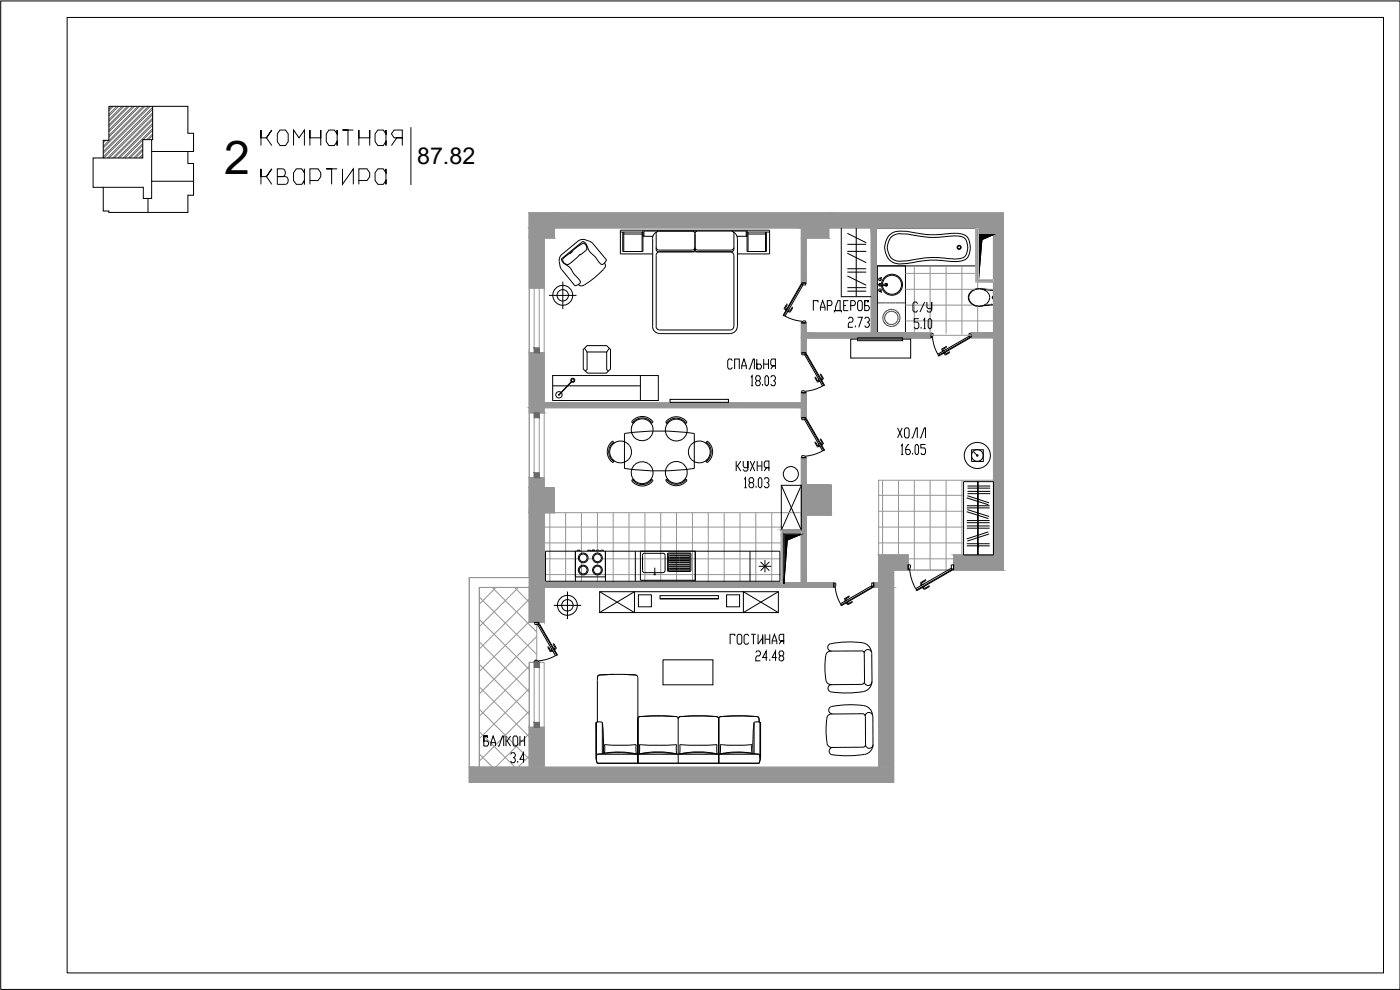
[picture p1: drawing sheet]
<svg xmlns="http://www.w3.org/2000/svg" width="420mm" height="297mm" viewBox="0 0 420 297" stroke-linecap="round" stroke-linejoin="round" font-family="sans-serif">
<defs><g id="words">
<text font-size="14" x="67.3" y="52.3">2</text>
<text font-size="7" x="125.2" y="49.2">87.82</text>
</g></defs>
<g fill="none" stroke="#000" stroke-width=".3">
<path d="M32.7 31.9h23.7v8.1h1.7v5.5h-1.7v3.6h1.7v9.5h-1.7v5.1h-23.7v-.4h-1.7v-7.1h-3.1v-8.8h3.1v-5.3h1.7zM45.8 31.9v10h-3v5.5h-11.8M84 39h1.7l.8 1.2v2.3l-.8 1.2h-1.7l-.8-1.2v-2.3zM98.7 39h1.6l.9 1.2v-1.2v4.7v-1.2l-.9 1.2h-1.6l-.8-1.2v-2.3zM106 39h-3.2h1.6v4.7M113.4 39h1.6l.8 1.2v-1.2v4.7v-1.2l-.8 1.2h-1.6l-.8-1.2v-2.3zM123.3 38.2v17.3M31 56.2h12v3.3h1.4M45.5 41.9v3.6h10.9M45.5 45.5v8.9h12.6M45.5 54.4v5.1h-1.1v4.2M78.3 43.7v-4.7v2.3h1.7l1.6-2.3-1.6 2.3 1.6 2.4"/>
<path d="M78.3 55.3v-4.6v2.3h1.7l1.6-2.3-1.6 2.3 1.6 2.3M84.8 50.7a1.23 1.23 0 0 1 .8 1.1 1.23 1.23 0 0 1-.8 1.2M84.8 50.7h-1.6v4.6h2.5a1.24 1.24 0 0 0 .8-1.2 1.24 1.24 0 0 0-.8-1.1h-2.5h1.6M88.1 43.7v-4.7l1.6 2.3 1.7-2.3v4.7M88.9 50.7h1.7l.8 1.1v-1.1v4.6v-1.1l-.8 1.1h-1.7l-.8-1.1v-2.4zM93 43.7v-4.7v2.3h3.3v-2.3v4.7M93 54.2h2.5l.8-1.2v-1.2l-.8-1.1h-2.5v4.6M101.2 50.7h-3.3h1.6v4.6M102.8 50.7v4.6l3.2-4.6v4.6M107.7 43.7v-4.7v2.3h3.3v-2.3v4.7M107.7 54.2h2.5l.8-1.2v-1.2l-.8-1.1h-2.5v4.6M113.4 50.7h1.6l.8 1.1v-1.1v4.6v-1.1l-.8 1.1h-1.6l-.8-1.1v-2.4z"/>
<path d="M117.5 43.7l1.6-2.4h-.8l-.8-1.1 .8-1.2h2.4v2.3h-1.6h1.6v2.4M168.7 76.3a3.5 3.5 0 0 0-.3 4.3l.2 .3M171.8 75.6l-1.7 1-1.4 1.3M173.4 72.4l-4.7 3.9M174.2 76.2l-2.6 2.4a1.52 1.52 0 0 1-1.6 .7 1.52 1.52 0 0 1-1.2-1.3M175 72.9l.9 .7 .2 1.2M175.2 72.9l-2 1.2-2.2 2.1M175.8 72l2 .9 4.2 5.1-.4 .7a.97 .97 0 0 1-1 .7 .97 .97 0 0 1-.9-.8l-1-1.4a7.6 7.6 0 0 1-2.9-4.2l-.9-.6-6.5 5.3a5.3 5.3 0 0 0 2.7 2.6l1.1 1.8a5.2 5.2 0 0 1 2 2.6l-.3 .4-1.3 .7-4-4.9M175.8 72l-1-.2-1.4 .6M176.2 74.7l-2.2 1.8M181.4 78.8l.3 1.1a18.7 18.7 0 0 1-7.2 5.9l-1-.4M186.2 69.6h6.8"/>
<path d="M187.2 70.2h5.5M187.2 69.6v5.9M192.7 69.6v5.9M193 70.9h3M193 69.1v6.4h-6.1v-5.9M193.3 70.9v-1.6h30.6v1.6M195.9 71.6v26.3M195.9 76.2h-9.7v-7.1h44.8v7.1h-9.7M196.9 70v4.9l.5 .6 22.1 .1 .5-.3 .2-.4M196.9 76.7v21.2M196.9 74.3l.2 .5 .6 .2h10.1l.5-.2 .2-.5M197 69.6l-1 1-.2 1"/>
<path d="M197.6 69.3l-.5 .2-.2 .5M198 75.6l-.7 .2-.4 .8M207.8 69.3l.5 .2 .2 .5M208.5 74.9l-.2 .4-.5 .3M208.6 70v5.1M208.6 74.3l.2 .5 .5 .2M208.6 74.9l.2 .4 .5 .3M209.3 69.3l-.5 .2-.2 .5M219.1 75.6l.7 .2 .4 .8M219.5 69.3l.5 .2 .2 .5M220.1 69.6l1 1 .2 1M220.2 74.3l-.2 .5-.5 .2h-10.2"/>
<path d="M220.3 70v4.9M220.3 76.7v21.2M221.2 70.9h3M221.3 71.6v26.3M224.2 69.1v6.4h5.8v-5.9M224.2 69.6h6.8M224.5 69.6v5.9M224.5 70.2h5.2M229.7 69.6v5.9M262.9 68.6h30v11.2h-30zM263.3 79.8h8.4v20.1h-8.4zM267 70.5a4.6 4.6 0 0 1 3.7-1.1h1.5a32.6 32.6 0 0 0 13.6 .6 5.4 5.4 0 0 1 4.7 1.4 5.8 5.8 0 0 1-.3 6.1 8.5 8.5 0 0 1-6.4 .8l-1.4-.2a35.8 35.8 0 0 0-10.2 1 6 6 0 0 1-5.2-1.1 5.5 5.5 0 0 1 0-7.5z"/>
<path d="M267.5 71.1a3.8 3.8 0 0 1 3.2-.9h1.5a34.4 34.4 0 0 0 14.2 .6 3.2 3.2 0 0 1 3.8 2.1 3.4 3.4 0 0 1-1.6 4.6l-1.2 .2a54 54 0 0 0-12.5 .1l-1.5 .2a8.9 8.9 0 0 1-4.8 .1 4.5 4.5 0 0 1-1.1-7zM164.8 88.6h8.2M168.9 84.5v8.2M195.8 97.9a2.21 2.21 0 0 0 2.2 2.2h21.1a2.14 2.14 0 0 0 2.2-2.2M196.9 97.9l.4 .9 .7 .2h21.1l.9-.4 .2-.7M245.5 90.7v-.5h-1.4v3M246.2 93.2v-1l.7-2 .7 2v1M246.2 92.2h1.4M248.3 91.7h1l.4-.5v-.5l-.4-.5h-1v3M250.4 93.7v-.5h1.7v-3h-.6l-.8 2v1h1.8v.5M252.5 89h9M253.2 91.7h.7"/>
<path d="M254.6 90.2h-1.4v3h1.4M254.6 95.7l.3-.5h.8l.3 .5v.5l-.3 .5h-.8l-.3 .5v1h1.4M255.3 91.7h1l.4-.5v-.5l-.4-.5h-1v3M256.7 97.7v.5M257.4 95.2h1.4l-1.1 3M257.7 90.2h.7l.4 .5v2l-.4 .5h-.7l-.3-.5v-2zM259.5 90.2h1v.5v-.5h-1v1.5h1l.4 .5v.5l-.4 .5h-1zM259.5 95.7l.3-.5h.7l.4 .5v.5l-.4 .5h-.3M260.5 96.7l.4 .5v.5l-.4 .5h-.7l-.3-.5M263.3 90.9h2.4M264 83.8l.5-.7-.4 .7M264.1 87.1l.5 .6-.6-.6"/>
<path d="M264.1 85.2l-.2 .2 .2 .2M264.1 85.7h1.9M264.1 85.3h1.9M264.2 83.5a.4 .4 0 0 0-.5 .3 .4 .4 0 0 0 .6 .4 .4 .4 0 0 0 .1-.7M264.4 87.4a.4 .4 0 0 0-.1-.7 .4 .4 0 0 0-.6 .4 .4 .4 0 0 0 .5 .4M264.5 85.3a.4 .4 0 0 0-.6-.2 .4 .4 0 0 0-.1 .6 .4 .4 0 0 0 .6-.1M264.5 85.3a3.2 3.2 0 0 1 4.8-2.6 3.2 3.2 0 0 1 0 5.4 3.2 3.2 0 0 1-4.8-2.5M264.8 85.3a2.86 2.86 0 0 1 4.4-2.3 2.86 2.86 0 0 1 0 4.9 2.86 2.86 0 0 1-4.4-2.3M265 96l.1 .2M265 94.7v1.3M265.1 94.5l-.1 .2M265.1 96.3l.1 .1"/>
<path d="M265.2 96.5l.1 .1M265.2 94.3l-.1 .2M265.3 94.1l-.1 .2M265.3 96.7l.3 .3M265.4 93.9l-.1 .2M265.5 95.4l.1 .4M265.6 93.8l-.2 .1M265.6 97.1l.1 .1M265.6 85.3a.4 .4 0 0 1 .6-.2 .4 .4 0 0 1 0 .6 .4 .4 0 0 1-.6-.1M265.6 95.8v.2M265.6 94.7l-.1 .7M265.6 96l.1 .2"/>
<path d="M265.7 85.3l.3-.2 .3 .3-.2 .3-.4-.1M265.7 97.2l.9 .6M265.7 96.3l.1 .1M265.7 94.5l-.1 .2M265.8 90.9h2.8M265.9 93.4l-.3 .3M265.9 96.5v.1M265.9 94.1l-.2 .4M266 96.6l.2 .3M266 85.2l.2 .2-.2 .2M266.1 93.3l-.2 .1M266.2 93.2l-.1 .1"/>
<path d="M266.3 93.8l-.3 .3M266.3 96.9l.1 .2M266.4 93.1l-.1 .1M266.4 93.7l-.1 .1M266.5 97.1l.3 .2M266.7 97.8l.1 .1M266.7 93.6l-.2 .1M266.9 97.9h.1M266.9 97.3l.4 .1M267.1 97.9h.4M267.1 93.5l-.4 .1M267.3 97.4h.2"/>
<path d="M267.5 92.8l-1 .2M267.5 93.4h-.4M267.5 92.8l.7 .1M267.5 97.9h.2M267.5 93.4l.7 .1M267.7 97.4h-.2M267.8 97.4h.1M267.9 97.9h-.1M268.2 97.9h-.2M268.2 93.5l.2 .1M268.2 92.9l.2 .1M268.4 97.8l-.2 .1"/>
<path d="M268.4 93h.2M268.4 93.6l.2 .1M268.6 97.1l-.6 .2M268.6 93.7l.2 .1M268.6 97.7l-.2 .1M268.6 93.1l.4 .2M268.7 90.9h2.8M268.8 97.6l-.2 .1M268.8 93.8l.1 .2M268.9 96.8l-.3 .3M269 97.5l-.2 .1M269 94l.2 .3"/>
<path d="M269 93.3l.7 .8M269.1 96.6l-.2 .2M269.2 97.4l-.2 .1M269.2 96.5l-.1 .1M269.2 94.3l.3 .6M269.3 96.3l-.1 .1M269.3 97.2l-.1 .1M269.4 96.1l-.1 .1M269.5 97.1l-.1 .1M269.5 95.9l-.1 .1M269.5 95v.2M269.5 95.2v.2"/>
<path d="M269.5 95.4v.4M269.7 96.7l-.2 .3M269.7 94.1l.1 .2M269.9 94.3l.1 .6M270 96.1l-.3 .5M270 95l.1 .2M270.1 95.2l-.1 .8M271.6 90.9h.1M275.4 91.1l-.4-.5h-.6l-.4 .5v2l.4 .5h.6l.4-.5M275.8 95.6h-1.4v1h1l.4 .5v1l-.4 .5h-.7l-.3-.5M276.4 98.1v.5M277.2 96.1l.3-.5v3"/>
<path d="M277.2 98.6h.6M277.5 90.6l-1.4 3M278.2 90.6v1.5l.4 .5h1v-2v2.5l-.4 .5h-.6l-.4-.5M278.9 95.6h.3l.4 .5v2l-.4 .5h-.3l-.3-.5v-2zM291.7 87.4a3.3 3.3 0 0 1 5.4 1.9 3.2 3.2 0 0 1-3.2 2.5 3.2 3.2 0 0 1-3.2-2.6l.3-.9zM294.7 86.7l3.3 .3M295.2 86.8l3 .3M295.3 86.8a3.3 3.3 0 0 0-4.7 2.4 3.4 3.4 0 0 0 4.7 2.5l2.3-.2M295.3 86.9l2.9 .2M297.6 91.5h.1M297.9 89v.5zM297.9 87.1h.3"/>
<path d="M297.9 87l.3 .1M298.2 87.1v4.3M298.2 88.8h-.3v.9l.3 .1M298.2 91.4l-.6 .1M298.2 91.4l-2.9 .2M201.1 119.8h17.5v.9h-17.5zM219.8 108.2l-.4-.5h-.7l-.3 .5v2l.3 .5h.7l.4-.5M220.5 110.7v-3h1.4v3M222.6 110.7v-.9l.7-2.1 .7 2.1v.9M222.6 109.8h1.4M224.7 110.7h.3l1.1-3h.3v3M225.4 113.2l.3-.5v3"/>
<path d="M225.4 115.7h.7M227.1 107.7v3v-1.5h1.1l.3 .6v.4l-.3 .5h-1.1M227.1 114.2l-.3-.5v-.5l.3-.5h.7l.4 .5v.5l-.4 .5h-.7l-.3 .6v.4l.3 .5h.7l.4-.5v-.4l-.4-.6M228.9 115.2v.5M229.2 107.7v3M229.2 109.2h1.4M229.9 112.7h.4l.3 .5v2l-.3 .5h-.4l-.3-.5v-2zM230.6 107.7v3M231.3 110.7l.7-.9h.7v-2.1h-1.1l-.3 .5v1l.3 .6h1.1v.9M231.3 113.2l.3-.5h.8l.3 .5v.5l-.3 .5h-.4M232.4 114.2l.3 .6v.4l-.3 .5h-.8l-.3-.5M255.3 101.8h18v5.6h-18z"/>
<path d="M257.3 101.4h13.5v.8h-13.5zM183.7 132.5a4 4 0 0 0 0 6.1M183.9 133l.1 .2M183.9 132.8a3.8 3.8 0 0 0 .2 5.8l-.1 .1M184 132.5h-.4M184 132.5v.3M184.1 137.9l-.2 .3M184.1 132.5l.3 .4M184.4 138.2l-.4 .5-.3-.1M189.7 126.7l.4 .4M189.7 126.3l.1 .5a3.8 3.8 0 0 1 5.7-.1M189.7 126.4a3.9 3.9 0 0 1 6.2 .2l-.1 .1"/>
<path d="M190.2 126.5l.3 .2M195.4 126.5l-.2 .2M195.5 126.7l.3 .1M195.8 126.7l-.3 .4M200.4 126.6l.3 .2M205.6 126.6l-.2 .2M205.7 126.7l.3 .1M205.7 126.7a3.8 3.8 0 0 0-5.7 .2l-.2-.1M206 126.8l.1-.1a3.7 3.7 0 0 0-6.2 .1l.5 .4M206.1 126.8l-.4 .4M211.8 138.2l.3 .5M212.1 132.5l.1 .3"/>
<path d="M212.1 132.5l.1-.1a3.9 3.9 0 0 1 .3 6.2M212.1 137.9l.2 .3M212.1 132.5l-.3 .4M212.2 132.8a3.8 3.8 0 0 1-.2 5.8l.1 .1M212.3 133l-.1 .2M212.5 138.6l-.4 .1M220.9 138.3v3M221.3 139.8l1 1.5M222.3 138.3l-1 1.5h-.4M223.1 138.3v1.5l.3 .5h1.1v-2v2.5l-.4 .5h-.7l-.3-.5M225.1 138.3l1.4 3M226.5 138.3l-1.4 3"/>
<path d="M227.2 138.3v3M227.2 139.8h1.4M228.6 138.3v3M269.4 128.4l1.4 3M270.4 133.9l.4-.5v3M270.4 136.4h.7M270.8 128.4l-1.4 3M271.8 128.4h.7l.3 .5v2l-.3 .5h-.7l-.4-.5v-2zM272.8 133.4h-.3l-.7 1v1.5l.4 .5h.6l.4-.5v-.5l-.4-.5h-1M273.6 131.4h.3l1.1-3h.3v3M273.9 135.9v.5M275 133.4h.3l.4 .5v2l-.4 .5h-.3l-.4-.5v-2z"/>
<path d="M276 131.4h.4l1-3h.3v3M277.7 133.4h-1.3v1h1l.3 .5v1l-.3 .5h-.7l-.3-.5M291.6 134.9h3.5v3.6h-3.5zM292.1 135.5l1.1 1.1M187.4 140.5a73.8 73.8 0 0 0 21 0M187.4 140.6v-10.5a73.8 73.8 0 0 1 21 0v10.5M190.1 143.7l-.4 .4M190.5 144l-.3 .3M195.2 144.1l.2 .2M195.5 143.7l.3 .3M195.5 144.1a3.8 3.8 0 0 1-5.7-.1l-.1 .4M195.8 144l-.3 .1"/>
<path d="M195.8 144l.1 .2a3.9 3.9 0 0 1-6.2 .2M199.8 144l.2-.1a3.8 3.8 0 0 0 5.7 .1M200.4 143.7l-.5 .3v.3M200.7 144l-.3 .2M205.4 144l.2 .2M205.7 143.7l.4 .3M206 143.9l-.3 .1M206 143.9l.1 .2a3.9 3.9 0 0 1-6.2 .2M223.4 143.8l.3-.5v3M223.4 146.3h.7M225.1 144.8l-.3-.5v-.5l.3-.5h.7l.4 .5v.5l-.4 .5h-.7l-.3 .5v.5l.3 .5h.7l.4-.5v-.5l-.4-.5M226.9 145.8v.5"/>
<path d="M228 143.3h.3l.3 .5v2l-.3 .5h-.3l-.4-.5v-2zM229.4 141.3l.6-1h.8v-2h-1.1l-.3 .5v1l.3 .5h1.1v1M229.4 143.8l.3-.5h.7l.4 .5v.5l-.4 .5h-.4M230.4 144.8l.4 .5v.5l-.4 .5h-.7l-.3-.5M234.5 145.6h6v13.5h-6zM234.5 145.6l6 13.5M240.5 145.6l-6 13.5M163.7 165.4h70.4v9h-70.4zM170.3 177.5v8.2M172.7 165.4v9M172.7 173.1h9M173.2 165.4v-.3h.9v.3"/>
<path d="M176.4 165.4v-.3h.8v.3M177.7 165.4v-.3h.8v.3M179 165.4v-.3h.8v.3M180 177.5l10.4 6.3h32.7l10.5-6.3M180 177.5h10.4v6.3h-10.4zM180.3 165.4v-.3h.8v.3M181.7 165.4v9M190.7 165.4v9M192.2 165.4v8.7h16.5M192.8 171.2l.2 .4 .4 .2M193.4 166l-.4 .2-.2 .4v4.6M193.5 166h5.5"/>
<path d="M196.1 172.3h.8M196.5 170.3v2.3M198.1 179.6h17.5v-.9h-17.5v.9h17.5M198.9 166l.5 .2 .2 .4v4.6M199.6 171.2l-.2 .4-.5 .2h-5.4M200.3 171.2l.3 .3h6.5M200.4 166.2v5M200.5 166.4l.3 .2M200.5 167l.3 .3M200.5 167.7l.3 .3M200.5 169.7l.3 .2M200.6 165.9l-.3 .3"/>
<path d="M200.7 165.9h6.4M200.8 170.1l-.3 .2 .3 .3M200.8 170.8l-.3 .2 .3 .2M200.8 166.1l-.3 .3M200.8 166.8l-.3 .3M200.8 167.5l-.3 .2M200.8 168.1l-.3 .3 .3 .2M200.8 168.8l-.3 .2 .3 .3M200.8 169.4l-.3 .3M200.8 170.8h6l.3 .2-.3 .2M200.8 170.1h6l.3 .3-.3 .2h-6M200.8 167.5h6l.3 .2"/>
<path d="M200.8 166.8h6l.3 .3M200.8 171.3h6M200.8 169.5h6M200.8 168.8h6M200.8 168.2h6M200.8 166.2h6M206.8 169.4l.3 .3M206.8 168.8l.3 .2-.3 .3h-6M206.8 168.1l.3 .3-.3 .2h-6M206.8 166.1l.3 .3M207 165.9l.3 .3M207.1 167.7l-.3 .3h-6"/>
<path d="M207.1 167l-.3 .3h-6M207.1 166.4l-.3 .2h-6M207.1 169.7l-.3 .2h-6M207.3 171.2l-.3 .3M207.3 166.2v5M208.7 165.4v9M223.1 177.5h10.5v6.3h-10.5zM225.1 165.4v9M227.7 169.9h3.7M228.3 168.6l2.6 2.6M229.6 168v3.7M230.9 168.6l-2.6 2.6"/>
<path d="M166.2 181.6h8.2M180 183.8l10.4-6.3h32.7l10.5 6.3M199 198h15v7.5h-15zM220.5 190.8v-.5h-1.4v3M221.6 190.3h.7l.3 .5v2l-.3 .5h-.7l-.4-.5v-2zM224.7 190.8l-.3-.5h-.7l-.4 .5v2l.4 .5h.7l.3-.5M225.4 190.3h1.4M226.1 190.3v3M226.8 195.8l.4-.5h.7l.3 .5v.5l-.3 .5h-.7l-.4 .5v1h1.4M227.5 190.3v3l1.4-2v2v-3M229.6 190.3v3M229.6 191.8h1.4"/>
<path d="M230.3 197.3h-1.4l1.1-2v3M231 190.3v3M231 197.8v.5M231.7 193.3v-1l.7-2 .7 2v1M231.7 192.3h1.4M233.1 197.3h-1.4l1-2v3M233.8 193.3l.7-1h.7v-2h-1.1l-.3 .5v1l.3 .5h1.1v1M234.1 196.8l-.3-.5v-.5l.3-.5h.8l.3 .5v.5l-.3 .5h-.8l-.3 .5v.5l.3 .5h.8l.3-.5v-.5l-.3-.5M249.5 195.4a1.12 1.12 0 0 1-1.1-1 1.12 1.12 0 0 1 .8-1.2 24.1 24.1 0 0 1 10.8 0l1.1 1.2 .4 1.1M259.4 196l-.2-.5-.6-.2-9.3 .1a1.75 1.75 0 0 0-1.6 2.1 17 17 0 0 0 .5 7.4l1.2 .5M261.6 196a1.12 1.12 0 0 0-1.1-1.1 1.12 1.12 0 0 0-1.1 1.1v8.6a1.12 1.12 0 0 0 1.1 1.1 1.12 1.12 0 0 0 1.2-1.1M261.6 196l.1 8.5"/>
<path d="M179 216.7l1-.1 .7 .1 .1 9.4M179 216.8v10.9M179 216.8h-.2l.1 10.4 .3 1.8M180 202.5l-.5 .2-.2 .5M180 202.5a46.9 46.9 0 0 1 11.2 .2l.2 .5v25.8M180 202.5l-.7 .5v13.6l-.3 .2M180.8 216.7l.3 4.7v4.7M183.9 202.3l-3.9 .2M187.4 202.3l3.3 .2 .5 .2M192.1 215l-.5 .2-.2 .5 .2-.5a45.7 45.7 0 0 1 11.2-.2M192.2 215l3.5-.2 7.1 .2M202.8 215l.5 .2 .2 .5"/>
<path d="M202.8 215h.3M203.5 215.7v13.3M204.3 215l-.5 .2-.3 .5M204.3 215l3.6-.2 7 .2M214.9 215l.5 .2 .2 .5M214.9 215l.7 .4M214.9 215a45.1 45.1 0 0 0-11.1 .2l-.2 .2M215.7 215.7v13.3M216.4 215l-.5 .2-.2 .5M216.5 215l3.5-.2 7.1 .2M226.3 216.7l1.1-.1 .7 .1M226.3 216.7l-.3 4.7v4.7"/>
<path d="M226.3 216.8v9.3M227.1 215l.5 .2 .2 .5M227.1 215a45.7 45.7 0 0 0-11.2 .2l-.2 .5M227.1 215l.7 .4v1.2M227.8 216.6l.3 .2M227.8 215.7v.9M228.1 216.8l.2 10.4-.5 1.8h-48.6M228.1 216.8v10.9M248.1 215.5a1.43 1.43 0 0 1 1.5-1.3h9.3l.6 .2 .2 .5a1.12 1.12 0 0 1 1.1-1.1 1.12 1.12 0 0 1 1.1 1.1l.1 8.5M248.2 215.5a19.7 19.7 0 0 0 .3 8.3l1.2 .5 9.3-.1M249.6 205.4a1.12 1.12 0 0 0-1.1 1 1.12 1.12 0 0 0 .8 1.2 31.9 31.9 0 0 0 9.9-.1M249.8 214.2a1.12 1.12 0 0 1-1.1-1 1.12 1.12 0 0 1 .8-1.2 24.4 24.4 0 0 1 10.8 .1l1.2 1.2 .3 1.1"/>
<path d="M258.7 205.3l-9.3 .1M259.4 204.6l-.2 .5-.5 .2M259.7 214.9l.1 8.6M261.7 204.5a2.98 2.98 0 0 1-2.5 3M145.2 220.8h1.1v.5v-.5h-1.1v1.5h1.1l.3 .5v.5l-.3 .5h-1.1zM147.3 223.8v-1l.7-2 .7 2v1M147.3 222.8h1.4M149.4 223.8h.4l1-3h.4v3M151.8 220.8v3M152.2 222.3l1 1.5M153.2 220.8l-1 1.5h-.4M153.2 226.3l.4-.5h.7l.3 .5v.5l-.3 .5h-.3"/>
<path d="M154.3 220.8h.7l.4 .5v2l-.4 .5h-.7l-.3-.5v-2zM154.3 227.3l.3 .5v.5l-.3 .5h-.7l-.4-.5M155.4 228.3v.5M156 220.8v3M156 222.3h1.4M157.4 227.8h-1.4l1.1-2v3M157.4 220.8v3M179.2 226.3l-.3 1.3 .3 1.4M179.2 226.3a38.5 38.5 0 0 1 12.2 0 38 38 0 0 1 12.1 0 38.3 38.3 0 0 1 12.2 0 38.3 38.3 0 0 1 12.1 0zM181.4 223.4l4.8 .2 4.7-.2 .1 2.8a24.7 24.7 0 0 0-9.6-.2zM191.9 223.4l-.1 2.8a25.8 25.8 0 0 1 11.3 0l-.1-2.8-5 .2-6.1-.2M204 226.2a25.8 25.8 0 0 1 11.2 0v-2.8l-5.1 .2-6.1-.2-.1 2.8"/>
<path d="M216.2 223.4l4.7 .2 4.8-.2v2.6a25 25 0 0 0-9.6 .2zM227.8 226.3l.3 1.3-.3 1.4M249.9 224.3a1.12 1.12 0 0 0-1.1 .9 1.12 1.12 0 0 0 .8 1.3 33.4 33.4 0 0 0 9.9-.2M259.8 223.4l-.3 .6-.5 .2M262 223.4a2.98 2.98 0 0 1-2.5 2.9M262 223.4a1.12 1.12 0 0 1-1.1 1.1 1.12 1.12 0 0 1-1.1-1.1"/>
<circle cx="287.8" cy="74.2" r=".44"/>
<circle cx="287.8" cy="74.2" r=".61"/>
<circle cx="168.9" cy="88.6" r="2.98"/>
<circle cx="168.9" cy="88.6" r="1.71"/>
<circle cx="186.2" cy="135.6" r="3.3"/>
<circle cx="192.7" cy="129" r="3.3"/>
<circle cx="203" cy="129" r="3.3"/>
<circle cx="209.9" cy="135.6" r="3.3"/>
<circle cx="293.3" cy="136.7" r="3.9"/>
<circle cx="293.3" cy="136.7" r="1.76"/>
<circle cx="293.3" cy="136.7" r=".23"/>
<circle cx="192.7" cy="141.8" r="3.3"/>
<circle cx="203" cy="141.7" r="3.3"/>
<circle cx="237.3" cy="142.2" r="2.27"/>
<circle cx="175" cy="167.4" r="1.46"/>
<circle cx="175" cy="171" r="1.46"/>
<circle cx="175" cy="167.4" r="1.16"/>
<circle cx="175" cy="171" r="1.16"/>
<circle cx="179.3" cy="167.4" r="1.46"/>
<circle cx="179.3" cy="171" r="1.46"/>
<circle cx="179.3" cy="167.4" r="1.16"/>
<circle cx="179.3" cy="171" r="1.16"/>
<circle cx="170.3" cy="181.6" r="2.98"/>
<circle cx="170.3" cy="181.6" r="1.71"/>
</g>
<!-- layer: 0 -->
<g fill="none" stroke="#000" stroke-width=".3">
<path d="M.2 .3h420v296.6h-420zM252.5 68.4v20.8M254.3 75.4h5.7M254.3 76l5.7 2.8M254.3 73.3h5.7M254.3 70l5.7 2.8M257 68.4v20.6M254.3 80.6h5.7M254.3 81.6h5.7M254.3 86.3h5.7M254.3 82.8l5.7 2.8M254.3 87.4h5.7"/>
<path d="M165.9 112.7h31.7v7.5h-31.7zM165.9 115.8h26.3M167.7 118.4l.1 .1M167.7 118.3v.2h.2M168.4 117.7a.95 .95 0 0 0-1.6 .6 .95 .95 0 0 0 1.2 1.1 .95 .95 0 0 0 .4-1.6M171.4 114.5a.61 .61 0 0 1 .3-1 .61 .61 0 0 1 .8 .7 .61 .61 0 0 1-1 .4M171.6 114.4l-3.9 4M171.7 114.5l-3.9 4M175 104.8l1.2-1.1h5.9l1.1 1.1v5.9l-1.3 1.3h-5.6l-1.3-1.3zM175.4 104.5l.8 1.1h5.9v5.3l.5 .4M176.2 105.6v5.3l-.5 .4M182.8 104.5l-.7 1.1"/>
<path d="M192.2 112.7v7.5M289.2 144.5h9v22h-9zM290.1 153.5l6.5 2.1M290.1 149.4l6.5 2.1M290.2 151.8h6.8M290.2 152.4h6.8M290.2 156.2h6.8M290.2 156.8h6.8M290.2 158.5h6.8M290.2 157.8h6.8M290.3 152.9l6.5 2.1M290.3 148.7l6.5 2.2"/>
<path d="M290.4 146.5h6.8M290.4 147.4h6.8M290.4 145.8h6.8M290.4 148.1h6.8M293.4 144.5v22M293.6 144.5v22M296.6 159.6l-6.5 2.1M191.6 178.5h3.9v3.6h-3.9zM218.1 178.5h3.9v3.6h-3.9zM290.2 163.1h6.8M290.2 163.8h6.8M296.8 160.2l-6.5 2.1"/>
<circle cx="171.9" cy="114.1" r=".4"/>
</g>
<g fill="#939598" stroke="#939598" stroke-width=".3">
<path d="M240.5 71.4h1.5v13.5z"/>
<path d="M248.7 63.9l52.5 4.5v-4.5zM248.7 63.9l52.5 4.5h-52.5z"/>
<path d="M241.2 63.9l7.5 4.5v-4.5zM241.2 63.9l7.5 4.5h-7.5z"/>
<path d="M166.3 63.9l74.9 4.5v-4.5zM166.3 63.9l74.9 4.5h-74.9z"/>
<path d="M158.8 63.9l7.5 4.5v-4.5zM158.8 63.9l7.5 4.5h-7.5z"/>
<path d="M241.2 68.4l7.5 3v-3zM241.2 68.4l7.5 3h-7.5z"/>
<path d="M240.5 68.4l.7 3v-3zM240.5 68.4l.7 3h-.7z"/>
<path d="M158.8 68.4l7.5 3v-3zM158.8 68.4l7.5 3h-7.5z"/>
<path d="M240.5 84.9h1.5zM240.5 71.4l1.5 13.5h-1.5z"/>
<path d="M158.8 71.4l4.5 15v-15zM158.8 71.4l4.5 15h-4.5z"/>
<path d="M298.2 68.4l3 31.5v-31.5zM298.2 68.4l3 31.5h-3z"/>
<path d="M261.5 68.4l1.5 31.5-.1-31.5zM261.5 68.4l1.5 31.5h-1.5z"/>
<path d="M240.5 96.9l1.5 3v-3zM240.5 96.9l1.5 3h-1.5z"/>
<path d="M298.2 99.9h3zM291.4 99.9h9.8z"/>
<path d="M240.5 99.9l38.9 1.5v-1.5zM240.5 99.9l38.9 1.5h-38.9z"/>
<path d="M291.4 99.9l9.8 1.5v-1.5zM291.4 99.9l9.8 1.5h-9.8z"/>
<path d="M240.5 101.4h1.5zM240.5 101.4h38.9z"/>
<path d="M240.5 101.4l1.5 4.5v-4.5zM240.5 101.4l1.5 4.5h-1.5z"/>
<path d="M240.5 117.8l1.5 3v-3zM240.5 117.8l1.5 3h-1.5z"/>
<path d="M158.8 105.9l4.5 14.9v-14.9zM158.8 105.9l4.5 14.9h-4.5z"/>
<path d="M158.8 120.8l83.2 1.5v-1.5zM158.8 120.8l83.2 1.5h-83.2z"/>
<path d="M158.8 122.3l4.5 1.6v-1.6zM158.8 122.3l4.5 1.6h-4.5z"/>
<path d="M240.5 122.3l1.5 3v-3zM240.5 122.3l1.5 3h-1.5z"/>
<path d="M240.5 137.3l1.5 8.3v-8.3zM240.5 137.3l1.5 8.3h-1.5z"/>
<path d="M240.5 145.6h9zM240.5 145.6h9z"/>
<path d="M240.5 145.6l9 8.2v-8.2zM240.5 145.6l9 8.2h-9z"/>
<path d="M158.8 146.3l7.5 7.5v-7.5zM158.8 146.3l7.5 7.5h-7.5z"/>
<path d="M240.5 153.8l9 .7v-.7zM240.5 153.8l9 .7h-9z"/>
<path d="M298.2 101.4l3 65.1v-65.1zM298.2 101.4l3 65.1h-3z"/>
<path d="M286.2 166.5l15 4.6v-4.6zM286.2 166.5l15 4.6h-15z"/>
<path d="M263.7 166.5l8.8 4.6v-4.6zM263.7 166.5l8.8 4.6h-8.8z"/>
<path d="M263.7 171.1l4.5 3.7v-3.7zM263.7 171.1l4.5 3.7h-4.5z"/>
<path d="M240.5 154.5l1.5 20.3v-20.3zM240.5 154.5l1.5 20.3h-1.5z"/>
<path d="M158.8 153.8l4.5 21v-21zM158.8 153.8l4.5 21h-4.5z"/>
<path d="M262.2 174.8l6 1.5v-1.5zM262.2 174.8l6 1.5h-6z"/>
<path d="M158.8 174.8l91.4 1.5v-1.5zM158.8 174.8l91.4 1.5h-91.4z"/>
<path d="M158.8 176.3l4.5 10.5v-10.5zM158.8 176.3l4.5 10.5h-4.5z"/>
<path d="M263.7 176.3l4.5 53.9v-53.9zM263.7 176.3l4.5 53.9h-4.5z"/>
<path d="M158.8 218.2l4.5 12v-12zM158.8 218.2l4.5 12h-4.5z"/>
<path d="M140.8 230.2l127.4 4.5v-4.5zM140.8 230.2l127.4 4.5h-127.4z"/>
</g>
<g fill="none" stroke="#939598" stroke-width=".3">
<path d="M158.8 63.9h142.4v107.2h-15v-4.6h12v-65.1h-6.8v-1.5h6.8v-31.5h-35.3l.1 31.5h16.4v1.5h-37.4v4.5h-1.5v-9h1.5v3h19.5v-31.5h-12.8v3h-6.7v13.5h-1.5v-16.5h-74.2v3h-3v15h-4.5zM158.8 63.9h7.5v7.5h-7.5zM158.8 63.9h142.4v107.2h-33v63.6h-127.4v-61.4h18zM241.2 63.9h7.5v7.5h-7.5zM262.9 68.4h35.3v31.5h-6.8v.7h-12v-.7h-16.4zM274.4 79.8v20.1M279.1 79.8v20.1M283.9 79.8v20.3M288.7 79.8v20.6M292.9 68.4h5.3v16.2h-5.3zM158.8 86.4h4.5v19.5h-4.5zM160.3 86.4h1.5v19.5h-1.5z"/>
<path d="M271.7 96.3h26.5M271.7 91.6h20.1M271.7 86.8h20.9M271.7 82h21.2M293.4 84.6v1.9M293.4 91.9v8M296 86.8h2.2M297 91.6h1.2M158.8 105.9h4.5v14.9h77.2v-3h1.5v7.5h-1.5v-3h-77.2v1.6h-4.5zM158.8 123.9h4.5v19.4h-4.5zM160.3 123.9h1.5v19.4h-1.5zM158.8 146.3h7.5v7.5h-7.5z"/>
<path d="M158.8 143.3h4.5v3h3v7.5h-3v21h77.2v-37.5h1.5v8.3h7.5v8.9h-7.5v20.3h8.2v1.5h-86.9v10.5h-4.5zM163.3 153.8h77.2v21h-77.2zM234.5 159.1h6v15.7h-6zM240.5 145.6h9v8.9h-9zM240.5 153.8h.1M263.7 144.1h34.5v22.4h-12v4.6h-13.7v-4.6h-8.8zM263.7 158.1h25.5M263.7 153.4h25.5M263.7 148.6h25.5M264.9 144.1v22.4M269.7 144.1v22.4M274.4 144.1v27"/>
<path d="M279.1 144.1v27M283.9 144.1v27M288.7 144.1v22.4M293.4 144.1v.4M143.8 176.3h15v10.5h2.3v11.9h-2.3v31.5h-15zM158.8 173.3h-18v56.9h3v-53.9h15M263.7 162.9h25.5M272.5 167.7h13.7M158.8 198.7h4.5v19.5h-4.5zM160.3 198.7h1.5v19.5h-1.5zM140.8 230.2h18v-12h4.5v12h100.4v-53.9h-1.5v-1.5h1.5v-8.3h8.8v4.6h-4.3v63.6h-127.4z"/>
</g>
<path d="M158.8 143.3l4.5 3v-3zM158.8 143.3l4.5 3h-4.5z" fill="#939598" stroke="#939598" stroke-width=".3"/>
<g fill="#939598" stroke="#939598" stroke-width=".3">
<path d="M292.9 68.4h5.3z"/>
<path d="M292.9 68.4l5.3 2v-2zM292.9 68.4l5.3 2h-5.3z"/>
<path d="M292.9 70.4l.8 13.5v-13.5zM292.9 70.4l.8 13.5h-.8z"/>
<path d="M292.9 83.9l5.3 .7v-.7zM292.9 83.9l5.3 .7h-5.3z"/>
<path d="M234.5 159.1l6 1.2v-1.2zM234.5 159.1l6 1.2h-6z"/>
<path d="M234.5 160.3l.7 14.5v-14.5zM234.5 160.3l.7 14.5h-.7z"/>
</g>
<g fill="none" stroke="#000" stroke-width=".3">
<path d="M235.2 94.6l.4 .3M235.6 94.8l2.1 1 2.9 .6M236.2 92.5l-.4 .8M236.2 92.5h.1M236.2 91.4l-.2-.1-.6 1.2v.3l.4 .2M236.3 91.5l-.7 1.1 .4 .2M236.7 93.5l-.2-.1 .4 .2M236.8 92.8l-.5 .8M237.2 93.5l-.3 .1M237.7 92.3l-.7 1.1-.4-.2M237.7 92.2l.2 .1M237.9 92.4l-.7 1.1"/>
<path d="M240.5 85.2l.1 .1-5.4 9.5-.2-.1zM240.5 96.9h1.5M240.5 84.9h1.5M240.6 84.9v.4M240.6 96.4v.5M240.6 96.4l1.2-.1v.6M240.6 85.3l.4 .2M240.6 85.3h.4v.2M241 85.5l-5.4 9.4M241.8 84.9v.6h-.8M279.4 99.9v1.5M291.4 99.9v1.5"/>
<path d="M240.5 117.8h1.5M240.5 105.9h1.5M240.6 105.9v.6l1.2-.2M240.6 117.8v-.6l1.2 .2v.4M241.8 106.3l.2-.1 5.5 9.4-.2 .1zM241.8 105.9v.4M241.9 106.3l-.4 .2 5.4 9.4 .3-.3M245.7 113.8l.4 .8M245.7 114.5l.2-.1-.7 .1M245.8 114.2l-.4 .2-.8-1.2 .6 1.3M246.1 114.5v.1M246.2 112.4l.2-.1 .7 1.1-.5 .6"/>
<path d="M246.2 113.5l.5 .7M246.2 112.4l.6 1.2-.3 .2M246.9 115.8l-2.1 1-3 .6M279.4 100h.6l-.1 1.2M279.4 101.2h.5M279.9 101.2l.6 3 .9 2.1M282.7 104.9l.2 .5-.1-.3M282.7 104.6l-.1 .3M283.5 105.1l-.8 .4M283.8 105.6l-.8 .5M284 104.2l-.1-.2-1.1 .6M284.1 104.2l-1.2 .6 .2 .4"/>
<path d="M284.8 105.6l.1 .2-1.1 .7-.3-.1-.2-.4M284.9 105.6l-1.2 .6-.2-.3M291 101.2l-9.4 5.5v.2l9.5-5.5-.3-.5-9.4 5.4 .2 .3M291.4 100h-.6l.2 1.2h.4M240.5 137.3h1.5M240.5 125.3h1.5M240.6 125.3v.6l1.2-.1M240.6 137.3v-.6l1.2 .2v.4M241.8 125.3v.5M241.8 125.8l.2-.1 5.5 9.4-.2 .1zM241.9 125.8l-.4 .2 5.4 9.3 .3-.2M245.7 133.3l.4 .7"/>
<path d="M245.7 133.9l.2-.1-.7 .2M245.8 133.6l-.4 .2-.8-1.1 .6 1.3M246.2 131.9l.2-.1 .7 1.2M246.2 133l.5 .7M246.2 131.9l.6 1.1-.3 .3M246.7 133.7h.1M246.9 135.3l-2.1 .9-3 .7M247.1 132.9l-.5 .6M250.2 174.9h.6l-.1 1.2h-.5M250.2 174.8v1.5M250.7 176.1l.6 3 .9 2M253.5 179.9l.2 .3-.1-.1"/>
<path d="M253.5 179.5l-.1 .3M254.3 180l-.8 .5M254.8 179l-.1-.1-1.1 .7M254.8 179.1l-1.1 .6 .2 .4M261.7 176.1l-.2-.3-9.3 5.4 .2 .3M261.7 176.1h.5M262.2 174.9h-.6l.1 1.2M262.2 174.8v1.5M272.5 169.5h.7l-.1 1.4h-.6M272.5 169.3v1.8M273 170.9a13.8 13.8 0 0 0 1.8 5.7M274.8 176.6l.3 .4"/>
<path d="M275 177.1l10.7-6.2 .1 .2-10.8 6.2zM276.3 174.8v.3l.2 .4M276.9 176.3l.3 .4M277.2 175.3l-.9 .5M277.2 176.7l.3 .1M277.5 175.9l-.9 .4M277.6 174l.2 .2-1.3 .8 .2 .4M277.7 174l-1.3 .8M278.7 175.8l.1 .3M278.7 175.8l-1.3 .8-.2-.4M278.8 176.1l-1.3 .7M285.7 170.9l-.2-.4-10.7 6.1"/>
<path d="M285.7 170.9h.5M286.2 169.5h-.7l.2 1.4M286.2 169.3v1.8M160.3 198.7h1.5M160.3 186.8h1.5M160.5 186.8v.6l1.2-.2M161.7 187.2l5.4 9.4 .2-.1-5.5-9.4-.5 .3 5.4 9.4M161.7 198.3l-1.2-.2v.6M161.7 186.8v.4M161.7 198.3v.4M164.4 194.3l.7 1.1M164.6 194.1l-.2 .1"/>
<path d="M164.6 194.1l.7 1.2 .4-.2M165 195.4l.4 .1M165.5 194.7l.5 .7M165.5 194.7h.1M165.6 195.4l.2-.1-.4 .2M166.1 194.4l.4 .7M166.7 196.7l-2.1 1-2.9 .6M166.8 194.7l-.3 .2M166.9 194.3l-.1 .3M166.9 194.3l-.8-1.1 .6 1.3-.4 .2M167.1 196.5l-.4 .3M252.3 181.6l9.5-5.5 .1 .2-9.5 5.5z"/>
<path d="M254.1 180.9l.5 .5M254.6 180.5l-.8 .5M255.7 180.7l-.1-.2-1.1 .7-.2-.4M255.8 180.7l-1.2 .7"/>
<circle cx="240.8" cy="85.4" r=".06"/>
<circle cx="241.6" cy="106.3" r=".06"/>
<circle cx="290.9" cy="101" r=".06"/>
<circle cx="241.6" cy="125.8" r=".06"/>
<circle cx="261.7" cy="175.9" r=".06"/>
<circle cx="285.6" cy="170.6" r=".06"/>
<circle cx="161.4" cy="187.2" r=".06"/>
</g>
<g fill="none" stroke="#939598" stroke-width=".3">
<path d="M163.3 158.1h71.2M165 153.8v21M169.8 153.8v21M174.5 153.8v12.3M179.3 153.8v11.3M184 153.8v21M188.8 153.8v21M193.5 153.8v20.3M198.3 153.8v20.3M203 153.8v20.3M207.8 153.8v20.3M212.6 153.8v21"/>
<path d="M217.3 153.8v21M222.1 153.8v21M226.8 153.8v21M231.6 153.8v21M143.8 179.1l17.3 17.3M147.7 176.3l13.4 13.3M148.8 176.3l-5 5M154.4 176.3l4.4 4.4M155.6 176.3l-11.8 11.7M158.8 179.8l-15 14.9M163.3 172.4h71.2M163.3 167.7h10.3"/>
<path d="M163.3 162.9h71.2M174.5 168.8v6M176.5 167.7h1.4M179.3 165.4v.6M179.3 168.9v1M179.3 172.2v2.6M180.8 167.7h53.7M193.5 174.4v.4M198.3 174.4v.4M203 174.4v.4M207.8 174.4v.4M143.8 199.3l15 15"/>
<path d="M143.8 192.6l15 15M143.8 185.9l15 15M158.8 186.5l-15 15M158.8 199.9l-15 15M160.5 198.3l-.5 .4M161.1 191l-17.3 17.2M161.1 197.7l-.5 .4M143.8 219.5l10.8 10.7M143.8 212.8l15 15M143.8 206.1l15 15M158.8 206.7l-15 14.9M158.8 213.4l-15 15"/>
<path d="M143.8 226.2l4 4M158.8 220.1l-10.1 10.1M158.8 226.9l-3.4 3.3"/>
</g>
<path d="M293.7 70.4h4.5l-3.5 1.5-1 12zM235.2 160.3h5.3l-4.2 1.7-1.1 13.2z" fill="none" stroke="#000" stroke-width=".3"/>
<g fill="#000" stroke="#000" stroke-width=".3">
<path d="M293.7 70.4h4.5l-3.5 1.5zM235.2 160.3h5.3l-4.2 1.7z"/>
<path d="M293.7 70.4v1.5h1zM293.7 71.9h1l-1 12z"/>
<path d="M235.2 160.3v1.7h1.1zM235.2 162h1.1l-1.1 13.2z"/>
</g>
<path d="M293.7 68.6h-.8v16h5.3v-.7h-4.5v-15M240.5 159.1h-6v16.1h.7v-14.9h5.3v-.8" fill="none" stroke="#bababa" stroke-width=".3"/>
<g fill="#636466" stroke="#636466" stroke-width=".3">
<path d="M160.3 123.9l1.5 1.4v-1.4zM160.3 123.9l1.5 1.4h-1.5z"/>
<path d="M160.3 104.4l1.5 1.5v-1.5zM160.3 104.4l1.5 1.5h-1.5z"/>
<path d="M160.3 141.8l1.5 1.5v-1.5zM160.3 141.8l1.5 1.5h-1.5z"/>
<path d="M160.3 198.7l1.5 1.6v-1.6zM160.3 198.7l1.5 1.6h-1.5z"/>
<path d="M160.3 216.7l1.5 1.5v-1.5zM160.3 216.7l1.5 1.5h-1.5z"/>
</g>
<g fill="none" stroke="#636466" stroke-width=".3">
<path d="M33.5 31.9l-.8 .8M34 31.9l-1.3 1.3M35.1 31.9l-2.4 2.4M35.6 31.9l-2.9 2.9M36.6 31.9l-3.9 4M37.2 31.9l-4.5 4.5M38.2 31.9l-5.5 5.6M38.7 31.9l-6 6.1M39.8 31.9l-7.1 7.1M40.3 31.9l-7.6 7.7M41.4 31.9l-8.7 8.7M41.9 31.9l-9.2 9.2"/>
<path d="M43 31.9l-12 12M43.5 31.9l-12.5 12.5M44.5 31.9l-13.5 13.6M45.1 31.9l-14.1 14.1M45.8 32.2l-14.8 14.9M45.8 33.8l-13.6 13.6M45.8 35.4l-12 12M45.8 37l-10.4 10.4M45.8 38.6l-8.8 8.8M45.8 32.8l-14.6 14.6M45.8 34.4l-13 13M45.8 35.9l-11.5 11.5"/>
<path d="M45.8 37.5l-9.9 9.9M45.8 39.1l-2.8 2.8M31.2 42.1l-.2 .2M31.7 42.1l-.7 .7M42.8 43.1l-4.2 4.3M42.8 44.7l-2.7 2.7M42.8 46.3l-1.1 1.1M42.8 42l-5.3 5.4M42.8 43.6l-3.7 3.8M42.8 45.2l-2.1 2.2M42.8 46.8l-.6 .6M45.8 40.2l-1.7 1.7"/>
<path d="M45.8 41.7l-.2 .2M45.8 40.7l-1.2 1.2"/>
</g>
<path d="M20.2 5.2h395v286.7h-395z" fill="none" stroke="#000" stroke-width=".3"/>
<use href="#words"/>
</svg>
